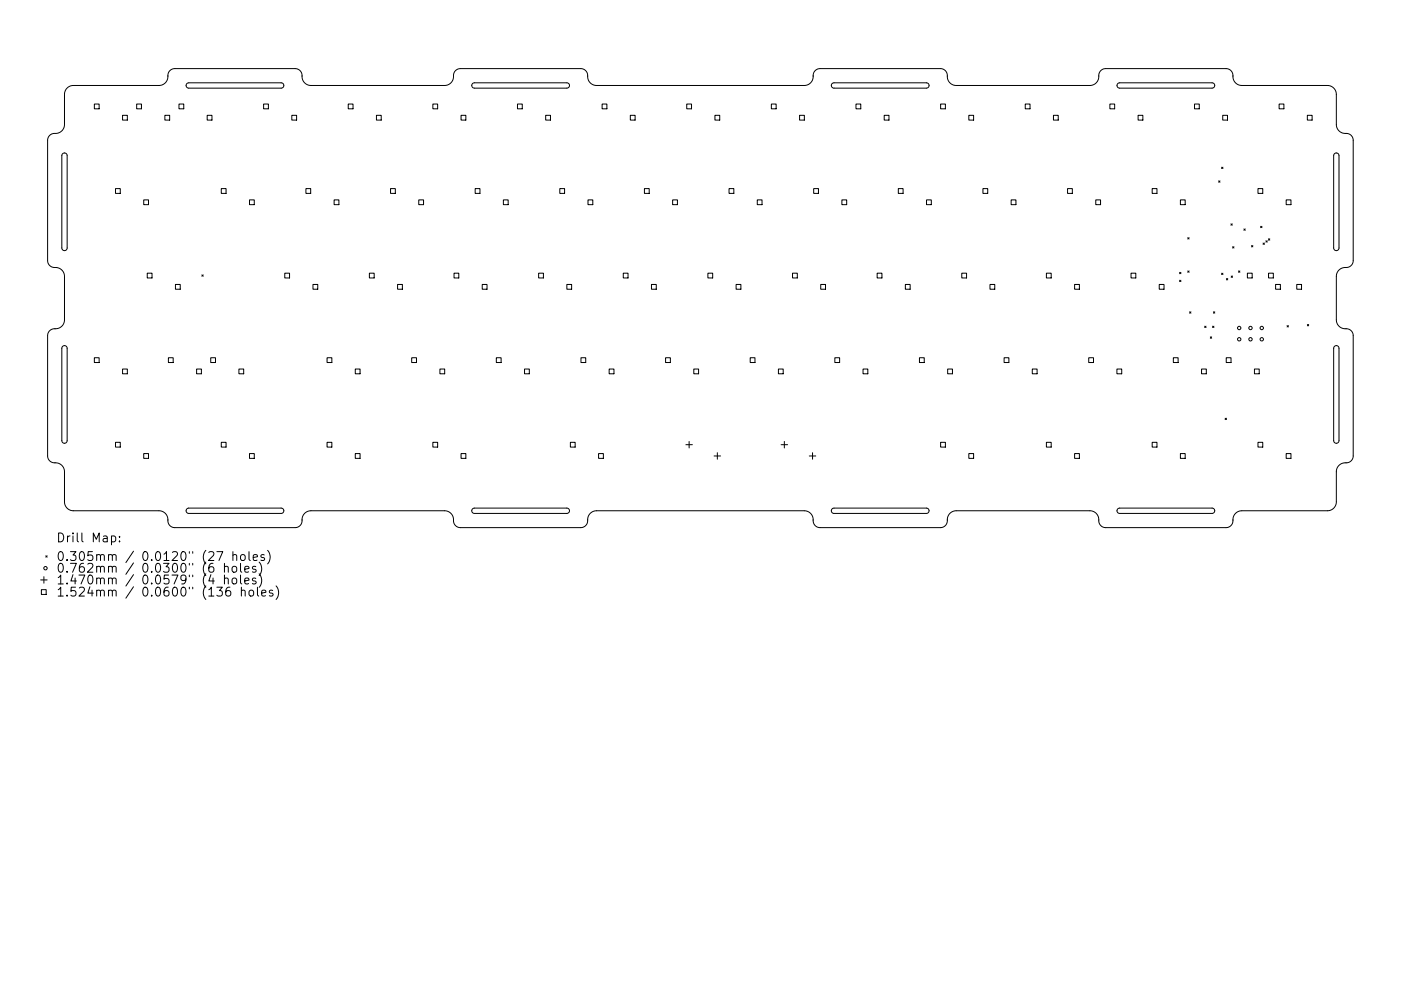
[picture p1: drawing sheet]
<svg xmlns="http://www.w3.org/2000/svg" width="297mm" height="210mm" viewBox="0 0 297 210" stroke-linecap="round" stroke-linejoin="round" font-family="sans-serif">
<defs><g id="words">
<g font-size="2.6">
<text x="11.9" y="115.1">Drill Map:</text>
<text x="11.9" y="119">0.305mm / 0.0120&quot; (27 holes)</text>
<text x="11.9" y="121.5">0.762mm / 0.0300&quot; (6 holes)</text>
<text x="11.9" y="124">1.470mm / 0.0579&quot; (4 holes)</text>
<text x="11.9" y="126.6">1.524mm / 0.0600&quot; (136 holes)</text>
</g>
</g></defs>
<g fill="none" stroke="#000" stroke-width=".21">
<path d="M14.2 18.7l.7-.5 .7-.1h18.1a2.08 2.08 0 0 0 1.9-2.5l.6-.8 .9-.2h25.5a1.61 1.61 0 0 1 1.5 2 1.88 1.88 0 0 0 1.8 1.5h28.5a2.09 2.09 0 0 0 1.8-2.5l.6-.8 .8-.2h25.5a1.61 1.61 0 0 1 1.5 2 1.88 1.88 0 0 0 1.9 1.5h44.2a2.11 2.11 0 0 0 1.8-2.5l.5-.8 .9-.2h25.5a1.61 1.61 0 0 1 1.5 2 1.88 1.88 0 0 0 1.8 1.5h28.5a2.09 2.09 0 0 0 1.8-2.5l.6-.8 .8-.2h25.5a1.61 1.61 0 0 1 1.5 2 1.89 1.89 0 0 0 1.9 1.5h18.1a1.88 1.88 0 0 1 1.9 1.9v6.6a2.09 2.09 0 0 0 2.5 1.8l.8 .4 .3 .8v25.7a1.61 1.61 0 0 1-2 1.5 1.88 1.88 0 0 0-1.6 1.8v9.4a2.09 2.09 0 0 0 2.5 1.8l.8 .5 .3 .8v25.6a1.61 1.61 0 0 1-2 1.5 1.88 1.88 0 0 0-1.6 1.9v6.5a1.88 1.88 0 0 1-1.9 1.8h-18.3a2.09 2.09 0 0 0-1.7 2.5l-.5 .7-1 .3h-25.5a1.61 1.61 0 0 1-1.5-2 1.88 1.88 0 0 0-1.8-1.5h-28.5a2.1 2.1 0 0 0-1.8 2.5l-.5 .7-.9 .3h-25.5a1.61 1.61 0 0 1-1.5-2 1.88 1.88 0 0 0-1.9-1.5h-44.2a2.09 2.09 0 0 0-1.8 2.5l-.4 .7-1 .3h-25.5a1.61 1.61 0 0 1-1.5-2 1.88 1.88 0 0 0-1.8-1.5h-28.5a2.09 2.09 0 0 0-1.8 2.5l-.6 .8-.8 .2h-25.5a1.61 1.61 0 0 1-1.5-2 1.88 1.88 0 0 0-1.9-1.5h-18.3a1.88 1.88 0 0 1-1.7-1.9v-6.6a2.09 2.09 0 0 0-2.5-1.8l-.8-.5-.3-.9v-25.5a1.61 1.61 0 0 1 2-1.5 1.88 1.88 0 0 0 1.6-1.8v-9.4a2.09 2.09 0 0 0-2.5-1.8l-.8-.5-.3-.9v-25.5a1.61 1.61 0 0 1 2-1.5 1.88 1.88 0 0 0 1.6-1.9v-6.5l.1-.7zM39.6 17.7l.4-.1h19.6l.4 .1 .2 .4-.2 .4-.4 .2h-19.6l-.5-.3zM100.2 17.7l.4-.1h19.6l.4 .1 .1 .4-.1 .4-.4 .2h-19.6l-.5-.4zM176.4 17.7l.4-.1h19.6l.4 .1 .2 .4-.2 .4-.4 .2h-19.6l-.5-.4zM237 17.7l.4-.1h19.6l.4 .1 .1 .4-.1 .4-.4 .2h-19.6l-.5-.3zM13.3 32.6l.6-.1 .3 .5v19.6l-.1 .4-.4 .2-.4-.2-.2-.4v-19.6zM20 22.1h1v1h-1zM26 24.5h1v1h-1zM29 22.1h1v1h-1zM35 24.5h1v1h-1zM37.9 22.1h1.1v1h-1.1zM43.9 24.5h1v1h-1z"/>
<path d="M55.9 22.1h1v1h-1zM61.9 24.5h1v1h-1zM73.8 22.1h1v1h-1zM79.8 24.5h1v1h-1zM91.8 22.1h1v1h-1zM97.8 24.5h1v1h-1zM109.7 22.1h1v1h-1zM115.7 24.5h1v1h-1zM127.7 22.1h1v1h-1zM133.6 24.5h1.1v1h-1.1zM145.6 22.1h1v1h-1zM151.6 24.5h1v1h-1z"/>
<path d="M163.5 22.1h1.1v1h-1.1zM169.5 24.5h1v1h-1zM181.5 22.1h1v1h-1zM187.5 24.5h1v1h-1zM199.4 22.1h1v1h-1zM205.4 24.5h1v1h-1zM217.4 22.1h1v1h-1zM223.4 24.5h1v1h-1zM235.3 22.1h1v1h-1zM241.3 24.5h1v1h-1zM253.3 22.1h1v1h-1zM258.4 38.4l.3 .3"/>
<path d="M258.7 38.4l-.3 .3M259 35.5l.3 .3M259.2 24.5h1.1v1h-1.1zM259.3 35.5l-.3 .3M271.2 22.1h1v1h-1zM277.2 24.5h1v1h-1zM282.9 32.6l.6-.1 .4 .5v19.7l-.2 .3-.4 .2-.4-.2-.1-.4v-19.6zM24.5 40h1v1h-1zM30.5 42.4h1v1h-1zM31.2 58h1v1h-1zM42.8 58.3l.3 .3M43.1 58.3l-.3 .3"/>
<path d="M46.9 40h1v1h-1zM52.9 42.4h1v1h-1zM60.4 58h1v1h-1zM64.9 40h1v1h-1zM70.8 42.4h1.1v1h-1.1zM78.3 58h1v1h-1zM82.8 40h1v1h-1zM88.8 42.4h1v1h-1zM96.3 58h1v1h-1zM100.7 40h1.1v1h-1.1zM106.7 42.4h1v1h-1zM114.2 58h1v1h-1z"/>
<path d="M118.7 40h1v1h-1zM124.7 42.4h1v1h-1zM132.1 58h1.1v1h-1.1zM136.6 40h1v1h-1zM142.6 42.4h1v1h-1zM150.1 58h1v1h-1zM154.6 40h1v1h-1zM160.6 42.4h1v1h-1zM168 58h1v1h-1zM172.5 40h1v1h-1zM178.5 42.4h1v1h-1zM186 58h1v1h-1z"/>
<path d="M190.5 40h1v1h-1zM196.4 42.4h1.1v1h-1.1zM203.9 58h1v1h-1zM208.4 40h1v1h-1zM214.4 42.4h1v1h-1zM221.9 58h1v1h-1zM226.3 40h1.1v1h-1.1zM232.3 42.4h1v1h-1zM239.8 58h1v1h-1zM244.3 40h1v1h-1zM250.1 57.8l.3 .3M250.1 59.5l.3 .2"/>
<path d="M250.3 42.4h1v1h-1zM250.4 57.8l-.3 .3M250.4 59.5l-.3 .2M251.8 50.4l.3 .3M251.8 57.5l.3 .3M252.1 50.4l-.3 .3M252.1 57.5l-.3 .3M259 58l.3 .3M259.3 58l-.3 .3M260 59.1l.3 .3M260.3 59.1l-.3 .3M261 47.5l.3 .3"/>
<path d="M261 58.6l.3 .2M261.3 47.5l-.3 .3M261.3 58.6l-.3 .2M261.3 52.3l.3 .3M261.6 52.3l-.3 .3M262.6 57.5l.3 .3M262.9 57.5l-.3 .3M263.7 48.6l.3 .3M264 48.6l-.3 .3M264.5 58h1v1h-1zM265.3 52.1l.3 .3M265.6 52.1l-.3 .3"/>
<path d="M266.7 40h1v1h-1zM267.3 48l.3 .3M267.6 48l-.3 .3M267.8 51.6l.3 .3M268.1 51.6l-.3 .3M268.4 51.1l.3 .3M268.7 51.1l-.3 .3M268.9 50.7l.3 .3M269 58h1v1h-1zM269.2 50.7l-.3 .3M272.7 42.4h1v1h-1zM13.3 73.5l.6-.1 .3 .5v19.6l-.1 .4-.4 .1-.4-.1-.2-.4v-19.6z"/>
<path d="M20 75.9h1v1h-1zM26 78.3h1v1h-1zM35.7 75.9h1v1h-1zM37.2 60.4h1v1h-1zM41.7 78.3h1v1h-1zM44.7 75.9h1v1h-1zM50.7 78.3h1v1h-1zM66.4 60.4h1v1h-1zM69.3 75.9h1.1v1h-1.1zM75.3 78.3h1v1h-1zM84.3 60.4h1v1h-1zM87.3 75.9h1v1h-1z"/>
<path d="M93.3 78.3h1v1h-1zM102.2 60.4h1.1v1h-1.1zM105.2 75.9h1v1h-1zM111.2 78.3h1v1h-1zM120.2 60.4h1v1h-1zM123.2 75.9h1v1h-1zM129.2 78.3h1v1h-1zM138.1 60.4h1v1h-1zM141.1 75.9h1v1h-1zM147.1 78.3h1v1h-1zM156.1 60.4h1v1h-1zM159.1 75.9h1v1h-1z"/>
<path d="M165 78.3h1.1v1h-1.1zM174 60.4h1v1h-1zM177 75.9h1v1h-1zM183 78.3h1v1h-1zM192 60.4h1v1h-1zM194.9 75.9h1.1v1h-1.1zM200.9 78.3h1v1h-1zM209.9 60.4h1v1h-1zM212.9 75.9h1v1h-1zM218.9 78.3h1v1h-1zM227.8 60.4h1.1v1h-1.1zM230.8 75.9h1v1h-1z"/>
<path d="M236.8 78.3h1v1h-1zM245.8 60.4h1v1h-1zM248.8 75.9h1v1h-1zM252.2 66.2l.3 .2M252.5 66.2l-.3 .2M254.8 78.3h1v1h-1zM255.4 69.2l.3 .3M255.7 69.2l-.3 .3M256.6 71.5l.3 .3M256.9 71.5l-.3 .3M257.1 69.2l.3 .3M257.3 66.2l.3 .2"/>
<path d="M257.4 69.2l-.3 .3M257.6 66.2l-.3 .2M260 75.9h1v1h-1zM266 78.3h1v1h-1zM270.5 60.4h1v1h-1zM272.9 69.1l.3 .3M273.2 69.1l-.3 .3M274.9 60.4h1.1v1h-1.1zM277.2 68.8l.3 .3M277.5 68.8l-.3 .3M282.9 73.5l.6-.1 .4 .4v19.7l-.2 .4-.4 .1-.4-.1-.1-.4v-19.6zM24.5 93.8h1v1.1h-1z"/>
<path d="M30.5 96.2h1v1.1h-1zM46.9 93.8h1v1.1h-1zM52.9 96.2h1v1.1h-1zM69.3 93.8h1.1v1.1h-1.1zM75.3 96.2h1v1.1h-1zM91.8 93.8h1v1.1h-1zM97.8 96.2h1v1.1h-1zM120.9 93.8h1v1.1h-1zM126.9 96.2h1v1.1h-1zM145.4 94.4h1.4M146.1 93.7v1.3M151.4 96.7h1.4"/>
<path d="M152.1 96.1v1.3M165.6 94.4h1.4M166.3 93.7v1.3M171.6 96.7h1.4M172.3 96.1v1.3M199.4 93.8h1v1.1h-1zM205.4 96.2h1v1.1h-1zM221.9 93.8h1v1.1h-1zM227.8 96.2h1.1v1.1h-1.1zM244.3 93.8h1v1.1h-1zM250.3 96.2h1v1.1h-1zM259.8 88.7l.2 .3"/>
<path d="M260 88.7l-.2 .3M266.7 93.8h1v1.1h-1zM272.7 96.2h1v1.1h-1zM9.7 117.9l.3 .3M10 117.9l-.3 .3M23.6 113.8l.6-.1 .3 .4v.5l-.1 .3h-.8M25.3 114.8v.2M25.3 113.8v.2M39.6 108l.4-.2h19.6l.4 .2 .2 .4-.2 .4-.4 .1h-19.6l-.5-.3zM46 117h1.2l-.8 1.9M47.6 119.5v1.9M49.4 117.8l.3-.1 .4 .1 .1 1.1"/>
<path d="M49.4 117v1.9M51 119.5v1.6l.3 .3M51.2 117.8l.4-.1 .4 .3v.6l-.4 .3-.4-.1-.2-.2v-.6zM52.8 117v1.6l.3 .3M53.7 118.3l.9-.2-.1-.3-.5-.1-.3 .2 .1 .9h.7M54.9 119.3a2.16 2.16 0 0 1 0 2.8M56 117.8l-.4-.1-.3 .2 .1 .3 .6 .2v.4h-.7M56.7 116.8a2.16 2.16 0 0 1 0 2.8M100.2 108l.4-.2h19.6l.4 .2 .1 .4-.1 .4-.4 .1h-19.6l-.5-.3zM176.4 108l.4-.2h19.6l.4 .2 .2 .4-.2 .4-.4 .1h-19.6l-.5-.3zM237 108l.4-.2h19.6l.4 .2 .1 .4-.1 .4-.4 .1h-19.6l-.5-.3zM8.6 123h1.4"/>
<path d="M8.8 125.1h1v1h-1zM9.3 122.3v1.4M47.6 120.3l.3-.2 .4 .1 .1 1.2M47.6 122.8l.3-.2 .4 .1 .1 1.2M47.6 122v1.9M48.8 124.6a.75 .75 0 0 0-.9 .8v.7l.1 .3 .6 .1 .2-.2 .1-.6-.1-.3-.6-.1-.3 .4M49.3 120.3l.3-.2 .5 .2 .1 .7-.2 .3-.4 .1-.3-.2zM49.3 122.8l.3-.2 .5 .2 .1 .7-.2 .3-.4 .1-.3-.2zM51 122v1.6l.3 .3M51.2 125.4l.2-.2 .5 .1 .1 1.2M51.2 124.6v1.9M51.9 120.8l.9-.2-.1-.4-.5-.1-.3 .3 .1 .9h.7"/>
<path d="M51.9 123.3l.9-.2-.1-.4-.5-.1-.3 .3 .1 .9h.7M53 125.3l.4-.1 .4 .4v.5l-.4 .4-.4-.1-.2-.3v-.5zM54.2 120.2l-.4-.1-.3 .3 .1 .3 .6 .2v.4h-.7M54.2 122.7l-.4-.1-.3 .3 .1 .3 .6 .2v.4h-.7M54.6 124.6v1.6l.3 .3M54.9 121.7a2.16 2.16 0 0 1 0 2.9M55.5 125.8l.9-.1-.1-.4-.5-.1-.3 .3 .1 .9h.7M57.8 125.3l-.4-.1-.3 .3 .1 .2 .6 .2v.5h-.7M58.5 124.3a2.16 2.16 0 0 1 0 2.9"/>
<circle cx="262.7" cy="69.6" r=".36"/>
<circle cx="262.7" cy="72" r=".36"/>
<circle cx="265.1" cy="69.6" r=".36"/>
<circle cx="265.1" cy="72" r=".36"/>
<circle cx="267.5" cy="69.6" r=".36"/>
<circle cx="267.5" cy="72" r=".36"/>
<circle cx="9.6" cy="120.6" r=".36"/>
</g>
<use href="#words"/>
</svg>
